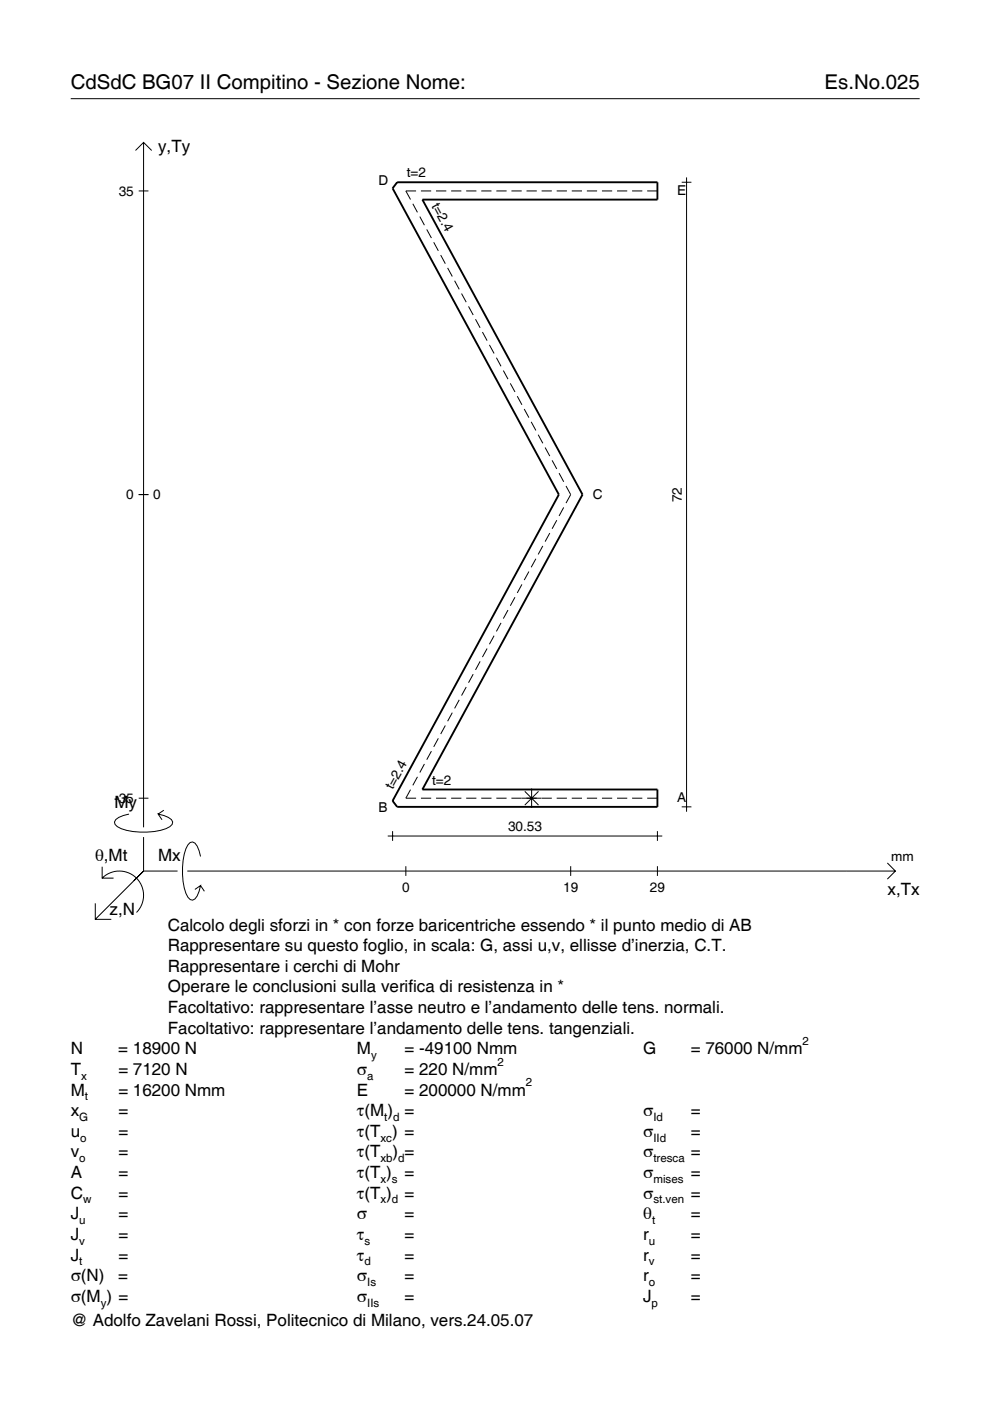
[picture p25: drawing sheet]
<svg xmlns="http://www.w3.org/2000/svg" width="210mm" height="297mm" viewBox="0 0 210 297" stroke-linecap="round" stroke-linejoin="round" font-family="sans-serif">
<defs><g id="words">
<g font-size="4.3">
<text x="15" y="18.9">CdSdC BG07 II Compitino - Sezione Nome:</text>
<text x="174.8" y="18.9">Es.No.025</text>
</g>
<g font-size="3.6">
<text x="33.5" y="32.3">y,Ty</text>
<text x="24.3" y="171.3">My</text>
<text x="20.1" y="182.6">θ,Mt</text>
<text x="33.5" y="182.6">Mx</text>
<text x="188.2" y="189.8">x,Tx</text>
<text x="23.2" y="193.9">z,N</text>
<text x="35.6" y="197.3">Calcolo degli sforzi in * con forze baricentriche essendo * il punto medio di AB</text>
<text x="35.6" y="201.7">Rappresentare su questo foglio, in scala: G, assi u,v, ellisse d’inerzia, C.T.</text>
<text x="35.6" y="206">Rappresentare i cerchi di Mohr</text>
<text x="35.6" y="210.4">Operare le conclusioni sulla verifica di resistenza in *</text>
<text x="35.6" y="214.8">Facoltativo: rappresentare l’asse neutro e l’andamento delle tens. normali.</text>
<text x="35.6" y="219.2">Facoltativo: rappresentare l’andamento delle tens. tangenziali.</text>
<text x="15" y="223.5">N</text>
<text x="15" y="227.9">T</text>
<text x="25.1" y="223.5">= 18900 N</text>
<text x="25.1" y="227.9">= 7120 N</text>
<text x="75.7" y="227.9">σ</text>
<text x="75.7" y="223.5">M</text>
<text x="85.8" y="223.5">= -49100 Nmm</text>
<text x="85.8" y="227.9">= 220 N/mm</text>
<text x="136.4" y="223.5">G</text>
<text x="146.5" y="223.5">= 76000 N/mm</text>
<text x="15" y="232.3">M</text>
<text x="25.1" y="232.3">= 16200 Nmm</text>
<text x="75.7" y="232.3">E</text>
<text x="85.8" y="232.3">= 200000 N/mm</text>
<text x="15" y="236.7">x</text>
<text x="25.1" y="236.7">=</text>
<text x="75.7" y="236.7">τ(M ) =</text>
<text x="136.4" y="236.7">σ</text>
<text x="146.5" y="236.7">=</text>
<text x="15" y="241">u</text>
<text x="15" y="245.4">v</text>
<text x="25.1" y="241">=</text>
<text x="25.1" y="245.4">=</text>
<text x="75.7" y="241">τ(T ) =</text>
<text x="75.7" y="245.4">τ(T</text>
<text x="83.3" y="245.4">) =</text>
<text x="136.4" y="241">σ</text>
<text x="136.4" y="245.4">σ</text>
<text x="146.5" y="241">=</text>
<text x="146.5" y="245.4">=</text>
<text x="15" y="249.8">A</text>
<text x="25.1" y="249.8">=</text>
<text x="75.7" y="249.8">τ(T )</text>
<text x="85.8" y="249.8">=</text>
<text x="136.4" y="249.8">σ</text>
<text x="146.5" y="249.8">=</text>
<text x="15" y="254.2">C</text>
<text x="25.1" y="254.2">=</text>
<text x="75.7" y="254.2">τ(T )</text>
<text x="85.8" y="254.2">=</text>
<text x="136.4" y="254.2">σ</text>
<text x="146.5" y="254.2">=</text>
<text x="15" y="258.5">J</text>
<text x="15" y="262.9">J</text>
<text x="25.1" y="258.5">=</text>
<text x="25.1" y="262.9">=</text>
<text x="75.7" y="258.5">σ</text>
<text x="75.7" y="262.9">τ</text>
<text x="85.8" y="258.5">=</text>
<text x="85.8" y="262.9">=</text>
<text x="136.4" y="258.5">θ</text>
<text x="136.4" y="262.9">r</text>
<text x="146.5" y="258.5">=</text>
<text x="146.5" y="262.9">=</text>
<text x="15" y="267.3">J</text>
<text x="25.1" y="267.3">=</text>
<text x="75.7" y="267.3">τ</text>
<text x="85.8" y="267.3">=</text>
<text x="136.4" y="267.3">r</text>
<text x="146.5" y="267.3">=</text>
<text x="15" y="271.7">σ(N)</text>
<text x="25.1" y="271.7">=</text>
<text x="75.7" y="271.7">σ</text>
<text x="85.8" y="271.7">=</text>
<text x="136.4" y="271.7">r</text>
<text x="146.5" y="271.7">=</text>
<text x="15" y="276">σ(M ) =</text>
<text x="15" y="281.2">@ Adolfo Zavelani Rossi, Politecnico di Milano, vers.24.05.07</text>
<text x="75.7" y="276">σ</text>
<text x="85.8" y="276">=</text>
<text x="136.4" y="276">J</text>
<text x="146.5" y="276">=</text>
</g>
<g font-size="2.9">
<text x="25.2" y="41.5">35</text>
<text x="80.3" y="39.3">D</text>
<text x="86.3" y="37.6">t=2</text>
<text x="143.6" y="41.4">E</text>
<text x="91.4" y="43.6" transform="rotate(62 91.4 43.6)">t=2.4</text>
<text x="26.8" y="105.9">0</text>
<text x="32.5" y="105.9">0</text>
<text x="125.7" y="105.8">C</text>
<text x="144.5" y="106.5" transform="rotate(-90 144.5 106.5)">72</text>
<text x="83.3" y="167.5" transform="rotate(-62 83.3 167.5)">t=2.4</text>
<text x="91.6" y="166.4">t=2</text>
<text x="24.2" y="170.2">-35</text>
<text x="80.3" y="172.2">B</text>
<text x="143.6" y="170.1">A</text>
<text x="107.7" y="176.2">30.53</text>
<text x="189" y="182.6">mm</text>
<text x="85.2" y="189.1">0</text>
<text x="119.4" y="189.1">19</text>
<text x="137.8" y="189.1">29</text>
</g>
<g font-size="2.4">
<text x="170.2" y="221.5">2</text>
<text x="78.7" y="224.5">y</text>
<text x="105.5" y="225.9">2</text>
<text x="17.2" y="228.9">x</text>
<text x="18" y="233.3">t</text>
<text x="77.9" y="228.9">a</text>
<text x="111.5" y="230.3">2</text>
<text x="16.8" y="237.7">G</text>
<text x="81.5" y="237.7">t d</text>
<text x="138.5" y="237.7">Id</text>
<text x="17" y="242">o</text>
<text x="80.7" y="242">xc</text>
<text x="138.5" y="242">IId</text>
<text x="16.8" y="246.4">o</text>
<text x="80.7" y="246.4">xb d</text>
<text x="80.7" y="250.8">x s</text>
<text x="138.5" y="246.4">tresca</text>
<text x="138.5" y="250.8">mises</text>
<text x="17.6" y="255.2">w</text>
<text x="80.7" y="255.2">x d</text>
<text x="138.5" y="255.2">st.ven</text>
<text x="16.8" y="259.5">u</text>
<text x="16.8" y="263.9">v</text>
<text x="77.3" y="263.9">s</text>
<text x="137.6" y="263.9">u</text>
<text x="138.2" y="259.5">t</text>
<text x="16.8" y="268.3">t</text>
<text x="77.3" y="268.3">d</text>
<text x="137.6" y="268.3">v</text>
<text x="77.9" y="272.7">Is</text>
<text x="137.6" y="272.7">o</text>
<text x="21.4" y="277">y</text>
<text x="77.9" y="277">IIs</text>
<text x="138.2" y="277">p</text>
</g>
</g></defs>
<g fill="none" stroke="#000" stroke-width=".21">
<path d="M15 20.9h180M28.7 31.9l1.7-1.7 1.8 1.7M30.4 30.2v145.2M144.5 38.6h2.1M145.6 37.6v134.5M29.4 40.5h2.1M87.5 43.2l1 1.8M88.2 40.5h-2.2l1 1.8M89 45.9l1 1.8M89.2 40.5h2.2M90.5 48.6l1 1.9M92 51.4l.9 1.8"/>
<path d="M92.4 40.5h2.2M93.4 54.1l1 1.8M94.9 56.8l1 1.8M95.6 40.5h2.2M96.4 59.5l1 1.8M98.8 40.5h2.2M102 40.5h2.2M105.2 40.5h2.2M108.4 40.5h2.2M111.6 40.5h2.2M114.8 40.5h2.2M118 40.5h2.2"/>
<path d="M121.2 40.5h2.2M124.4 40.5h2.2M127.6 40.5h2.2M130.8 40.5h2.2M134 40.5h2.2M137.2 40.5h2.2M97.9 62.2l.9 1.9M99.3 65l1 1.8M100.8 67.7l1 1.8M102.3 70.4l1 1.8M103.8 73.1l1 1.8M105.2 75.8l1 1.9"/>
<path d="M106.7 78.6l1 1.8M108.2 81.3l1 1.8M109.7 84l1 1.8M111.1 86.7l1 1.8M112.6 89.4l1 1.9M114.1 92.2l1 1.8M115.6 94.9l1 1.8M117.1 97.6l.9 1.8M29.4 104.9h2.1M113.6 118.5l-1 1.8M115.1 115.7l-1 1.9M116.6 113l-1 1.8"/>
<path d="M118 110.3l-.9 1.8M118.5 100.3l1 1.8M119.5 107.6l-1 1.8M120 103l1 1.9-1 1.8M103.3 137.5l-1 1.8M104.8 134.8l-1 1.8M106.2 132.1l-1 1.8M107.7 129.3l-1 1.9M109.2 126.6l-1 1.8M110.7 123.9l-1 1.8M112.1 121.2l-1 1.8M91.5 159.3l-1 1.8"/>
<path d="M92.9 156.5l-.9 1.9M94.4 153.8l-1 1.8M95.9 151.1l-1 1.8M97.4 148.4l-1 1.8M98.8 145.7l-.9 1.8M100.3 142.9l-1 1.9M101.8 140.2l-1 1.8M27.3 172.6a3.6 3.6 0 0 0-3 1.7l.1 .5a5.7 5.7 0 0 0 3.8 1.5 13.3 13.3 0 0 0 7.8-1l.5-.5 .1-.5a3.6 3.6 0 0 0-3.1-1.7l.8 1.2M29.4 169.2h2.1M30.4 177.5v7.2M34.7 171.8l-1.2 .8M82.2 177.3h58.2"/>
<path d="M83.2 176.2v2.1M87 167.4l-1 1.8h2.2M88.5 164.7l-1 1.8M89.2 169.2h2.2M90 162l-1 1.8M92.4 169.2h2.2M95.6 169.2h2.2M98.8 169.2h2.2M102 169.2h2.2M105.2 169.2h2.2M108.4 169.2h6.4M111.3 167.8l2.9 2.9"/>
<path d="M112.7 167.2v4.1M114.2 167.8l-2.9 2.9M114.8 169.2h2.2M118 169.2h2.2M121.2 169.2h2.2M124.4 169.2h2.2M127.6 169.2h2.2M130.8 169.2h2.2M134 169.2h2.2M137.2 169.2h2.2M139.4 176.2v2.1M144.5 171.1h2.1"/>
<path d="M20.2 191.5v3.4h3.4M21.7 186.2a5.1 5.1 0 0 1 7.2 0 5.1 5.1 0 0 1 0 7.3M21.7 183.8v2.4h2.4M30.4 184.7l-10.2 10.2M30.4 184.7l-2 2M30.4 184.7h7.2M39.7 184.7h150.1M42.5 181.6a3.6 3.6 0 0 0-1.7-3.1l-.5 .1a5.7 5.7 0 0 0-1.5 3.8 13.3 13.3 0 0 0 1 7.8l.5 .5 .5 .2a3.6 3.6 0 0 0 1.7-3.1l-1.2 .8M42.5 187.8l.8 1.2M86 183.7v2M121 183.7v2M139.4 183.7v2"/>
<path d="M188.1 183l1.7 1.7-1.7 1.7"/>
</g>
<path d="M84.2 38.6h55.2v3.7h-49.8l33.9 62.6-33.9 62.5h49.8v3.7h-55.2l-1-1.3 35.3-64.9-35.3-65z" fill="none" stroke="#000" stroke-width=".4"/>
<use href="#words"/>
</svg>
